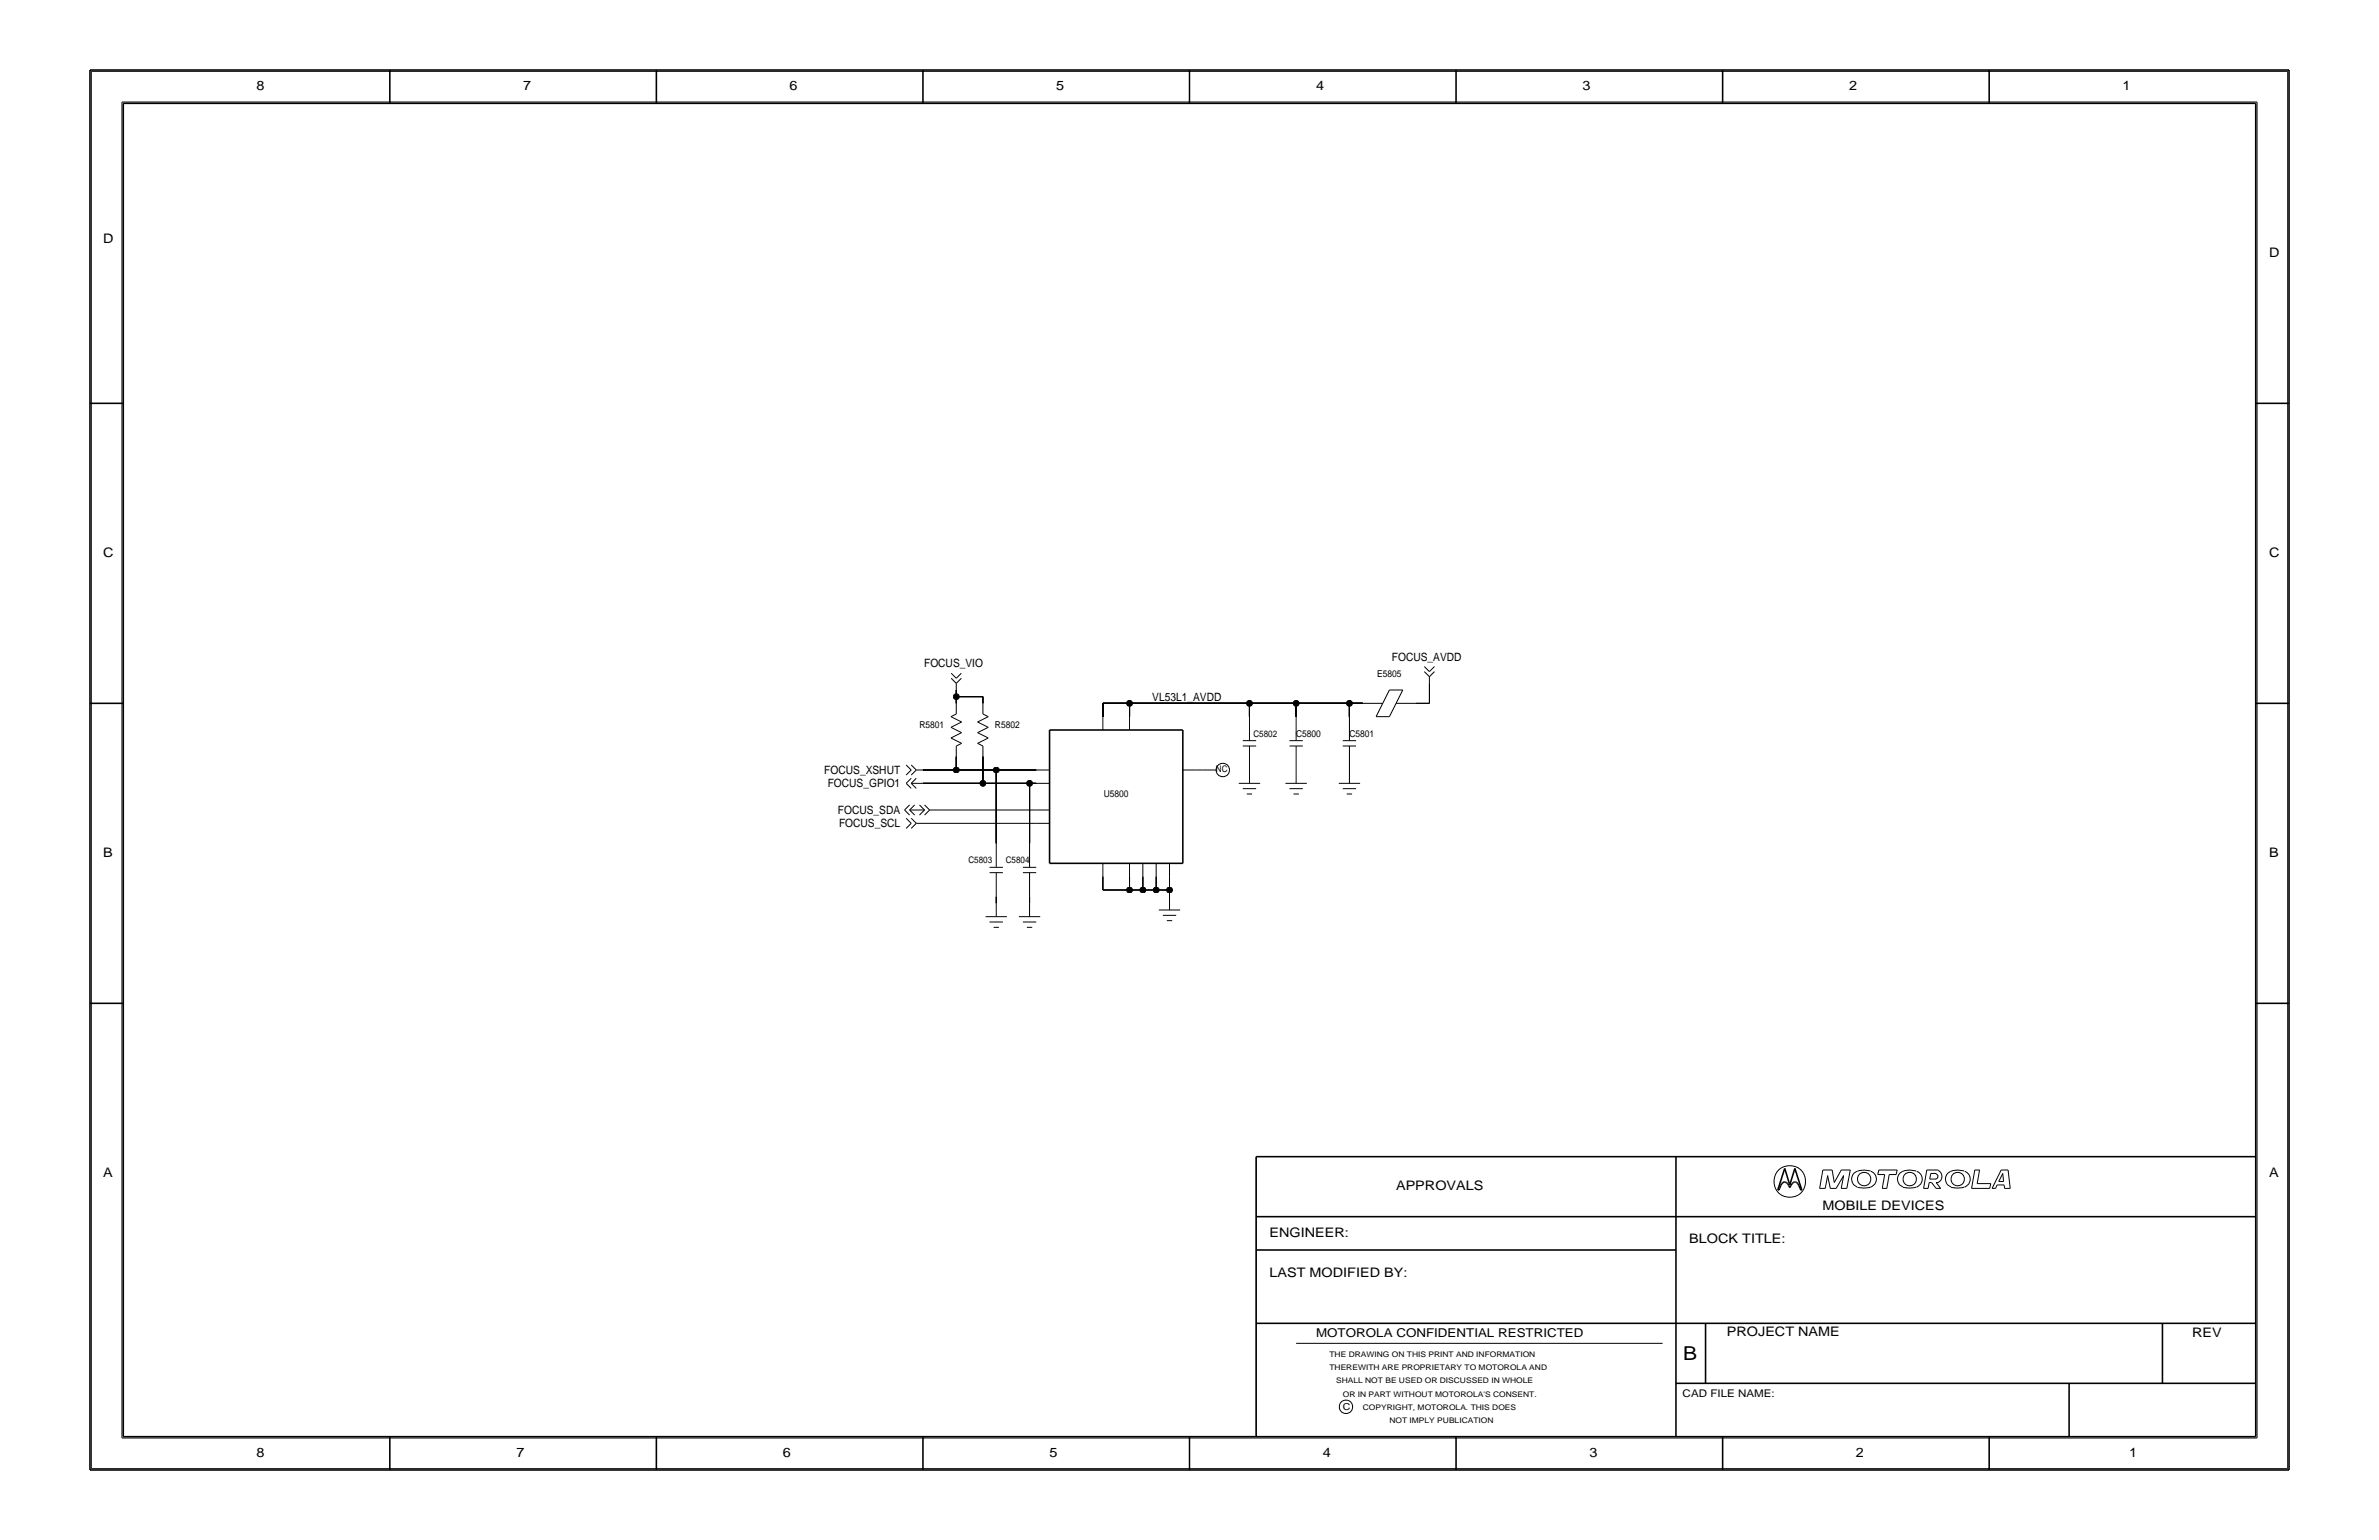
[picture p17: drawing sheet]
<svg xmlns="http://www.w3.org/2000/svg" width="432mm" height="279mm" viewBox="0 0 432 279" stroke-linecap="round" stroke-linejoin="round" font-family="sans-serif">
<defs><g id="words">
<text font-size="3.5" x="305.5" y="246.7">B</text>
<g font-size="2.4">
<text x="46.6" y="16.3">8</text>
<text x="94.9" y="16.3">7</text>
<text x="143.3" y="16.3">6</text>
<text x="191.7" y="16.3">5</text>
<text x="238.9" y="16.3">4</text>
<text x="287.3" y="16.3">3</text>
<text x="335.6" y="16.3">2</text>
<text x="385.2" y="16.3">1</text>
<text x="18.7" y="44.1">D</text>
<text x="411.8" y="46.6">D</text>
<text x="18.7" y="101">C</text>
<text x="411.8" y="101">C</text>
<text x="18.7" y="155.4">B</text>
<text x="411.8" y="155.4">B</text>
<text x="18.7" y="213.5">A</text>
<text x="253.4" y="215.9">APPROVALS</text>
<text x="411.8" y="213.5">A</text>
<text x="330.8" y="219.5">MOBILE DEVICES</text>
<text x="230.4" y="224.4">ENGINEER:</text>
<text x="306.6" y="225.6">BLOCK TITLE:</text>
<text x="230.4" y="231.6">LAST MODIFIED BY:</text>
<text x="313.4" y="242.4">PROJECT NAME</text>
<text x="397.9" y="242.5">REV</text>
<text x="46.6" y="264.3">8</text>
<text x="93.7" y="264.3">7</text>
<text x="142.1" y="264.3">6</text>
<text x="190.5" y="264.3">5</text>
<text x="240.1" y="264.3">4</text>
<text x="288.5" y="264.3">3</text>
<text x="336.9" y="264.3">2</text>
<text x="386.4" y="264.3">1</text>
</g>
<text font-size="2.2" x="238.9" y="242.5">MOTOROLA CONFIDENTIAL RESTRICTED</text>
<g font-size="2.1">
<text x="252.6" y="119.9">FOCUS_AVDD</text>
<text x="167.7" y="121.1">FOCUS_VIO</text>
<text x="209.1" y="127.1">VL53L1_AVDD</text>
<text x="149.6" y="140.4">FOCUS_XSHUT</text>
<text x="150.2" y="142.8">FOCUS_GPIO1</text>
<text x="152.1" y="147.7">FOCUS_SDA</text>
<text x="152.3" y="150.1">FOCUS_SCL</text>
</g>
<text font-size="1.9" x="305.4" y="253.4">CAD FILE NAME:</text>
<g font-size="1.7">
<text x="250" y="122.8">E5805</text>
<text x="166.9" y="132.1">R5801</text>
<text x="180.6" y="132.1">R5802</text>
<text x="235.3" y="133.7">C5800</text>
<text x="244.9" y="133.7">C5801</text>
<text x="200.3" y="144.5">U5800</text>
<text x="243.7" y="255.8">C</text>
</g>
<g font-size="1.6">
<text x="227.5" y="133.7">C5802</text>
<text x="220.7" y="140.1">NC</text>
<text x="175.8" y="156.6">C5803</text>
<text x="182.5" y="156.6">C5804</text>
</g>
<g font-size="1.4">
<text x="241.3" y="246.1">THE DRAWING ON THIS PRINT AND INFORMATION</text>
<text x="241.3" y="248.6">THEREWITH ARE PROPRIETARY TO MOTOROLA AND</text>
<text x="242.5" y="251">SHALL NOT BE USED OR DISCUSSED IN WHOLE</text>
<text x="243.7" y="253.4">OR IN PART WITHOUT MOTOROLA'S CONSENT.</text>
<text x="247.3" y="255.8">COPYRIGHT, MOTOROLA. THIS DOES</text>
<text x="252.2" y="258.2">NOT IMPLY PUBLICATION</text>
</g>
</g></defs>
<!-- layer: Nets -->
<g fill="none" stroke="#000" stroke-width=".18">
<path d="M167.5 139.7h6.1zM173.6 137.3v2.4zM173.6 139.7h7.2zM173.6 126.4v1.2zM173.6 125.2v1.2zM173.6 126.4h4.8zM178.4 137.3v4.8zM178.4 126.4v1.2zM180.8 139.7v13.3zM180.8 139.7h7.3zM200.2 127.6v2.4zM200.2 127.6h4.8z"/>
<path d="M205 127.6v2.4zM205 127.6h21.8zM217.1 139.7h1.2zM226.8 127.6v2.4zM226.8 127.6h8.5zM235.3 127.6h9.6zM235.3 127.6v2.4zM244.9 127.6v2.4zM244.9 127.6h2.4zM257 127.6h2.4zM259.4 124v3.6zM167.5 142.1h10.9z"/>
<path d="M167.5 149.4h20.6zM171.1 147h17zM178.4 142.1h8.5zM186.9 142.1v10.9zM186.9 142.1h1.2zM200.2 159.1v2.4zM205 159.1v2.4zM207.4 159.1v2.4zM209.9 159.1v2.4zM212.3 159.1v2.4zM180.8 162.7v1.2zM186.9 162.7v1.2z"/>
<path d="M200.2 161.5h4.8zM205 161.5h2.4zM207.4 161.5h2.5zM209.9 161.5h2.4zM212.3 161.5v1.2z"/>
</g>
<g fill="#000" stroke="#000" stroke-width=".18">
<circle cx="173.6" cy="126.4" r=".53"/>
<circle cx="173.6" cy="139.7" r=".53"/>
<circle cx="180.8" cy="139.7" r=".53"/>
<circle cx="205" cy="127.6" r=".53"/>
<circle cx="226.8" cy="127.6" r=".53"/>
<circle cx="235.3" cy="127.6" r=".53"/>
<circle cx="244.9" cy="127.6" r=".53"/>
<circle cx="178.4" cy="142.1" r=".53"/>
<circle cx="186.9" cy="142.1" r=".53"/>
<circle cx="205" cy="161.5" r=".53"/>
<circle cx="207.4" cy="161.5" r=".53"/>
<circle cx="209.9" cy="161.5" r=".53"/>
<circle cx="212.3" cy="161.5" r=".53"/>
</g>
<!-- layer: Components -->
<g fill="none" stroke="#000" stroke-width=".18">
<path d="M164.5 138.8l.9 .9zM165.4 139.7l-.9 .9zM165.4 138.8l.9 .9zM166.3 139.7l-.9 .9zM166.3 139.7h1.2zM172.6 132l1.9 .9zM172.6 133.9l1.9-1zM172.6 130l1.9 1zM172.6 132l1.9-1zM172.6 133.9l1.9 1zM172.6 130l1-.5zM172.6 122.1l1 1z"/>
<path d="M172.6 123.1l1 .9zM173.6 135.3l.9-.4zM173.6 123.1l.9-1zM173.6 124l.9-.9zM173.6 124v1.2zM173.6 127.6v1.9zM173.6 135.3v2zM177.4 131l2 1zM177.4 134.9l2-1zM177.4 132.9l2-.9zM177.4 132.9l2 1zM177.4 131l2-1z"/>
<path d="M177.4 134.9l1 .4zM178.4 129.5l1 .5zM178.4 127.6v1.9zM178.4 135.3v2zM188.1 139.7h2.4zM200.2 130v2.4zM205 130v2.4zM214.7 139.7h2.4zM218.3 139.7h2.4zM225.6 135.3h2.4zM225.6 134.4h2.4zM226.8 135.3v4.4z"/>
<path d="M226.8 130v4.4zM226.8 139.7v2.4zM234 135.3h2.5zM234 134.4h2.5zM235.3 135.3v4.4zM235.3 130v4.4zM235.3 139.7v2.4zM243.7 135.3h2.4zM243.7 134.4h2.4zM244.9 135.3v4.4zM244.9 130v4.4zM244.9 139.7v2.4z"/>
<path d="M247.3 127.6h3.7zM249.8 130h2.4zM252.2 125.2l-2.4 4.8zM252.2 125.2h2.4zM253.4 127.6h3.6zM254.6 125.2l-2.4 4.8zM258.5 120.9l.9 .9zM258.5 121.8l.9 1zM259.4 121.8l1-.9zM259.4 122.8l1-1zM259.4 122.8v1.2zM164.2 147l.9 .9z"/>
<path d="M164.2 147l.9-1zM164.5 142.1l.9 .9zM164.5 142.1l.9-.9zM164.5 148.5l.9 .9zM165.1 147l.9 .9zM165.1 147h2.7zM165.1 147l.9-1zM165.4 142.1l.9 .9zM165.4 142.1h2.1zM165.4 142.1l.9-.9zM165.4 149.4l-.9 .9zM165.4 148.5l.9 .9z"/>
<path d="M166.3 149.4l-.9 .9zM166.3 149.4h1.2zM166.9 146l.9 1zM166.9 147.9l.9-.9zM167.8 146l.9 1zM167.8 147.9l.9-.9zM168.7 147h2.4zM179.6 157.4h2.4zM179.6 158.3h2.4zM180.8 158.3v4.4zM180.8 153v4.4zM185.7 157.4h2.4z"/>
<path d="M185.7 158.3h2.4zM186.9 158.3v4.4zM186.9 153v4.4zM188.1 142.1h2.4zM188.1 147h2.4zM188.1 149.4h2.4zM200.2 156.6v2.5zM205 156.6v2.5zM207.4 156.6v2.5zM209.9 156.6v2.5zM212.3 156.6v2.5zM224.9 142.1h3.8z"/>
<path d="M225.6 143.1h2.4zM226.3 144.1h1zM233.3 142.1h3.9zM234 143.1h2.5zM234.8 144.1h.9zM243 142.1h3.9zM243.7 143.1h2.4zM244.4 144.1h1zM178.9 166.3h3.9zM179.6 167.3h2.4zM180.3 168.2h1zM180.8 163.9v2.4z"/>
<path d="M184.9 166.3h3.9zM185.7 167.3h2.4zM186.4 168.2h1zM186.9 163.9v2.4zM210.3 165.1h3.9zM211.1 166.1h2.4zM211.8 167h1zM212.3 162.7v2.4z"/>
<circle cx="221.9" cy="139.7" r="1.22"/>
</g>
<path d="M190.5 132.4v24.2zM190.5 132.4h24.2zM214.7 132.4v24.2zM190.5 156.6h24.2z" fill="none" stroke="#000" stroke-width=".29"/>
<!-- layer: Page Border and Title Block -->
<g fill="none" stroke="#000" stroke-width=".29">
<path d="M16.3 12.7h399.2zM16.3 12.7v254zM22.4 18.7h387zM22.4 18.7v242zM70.8 12.7v6zM119.1 12.7v6zM167.5 12.7v6zM215.9 12.7v6zM264.3 12.7v6zM312.7 12.7v6zM361 12.7v6zM409.4 18.7v242z"/>
<path d="M415.5 12.7v254zM16.3 73.2h6.1zM409.4 73.2h6.1zM16.3 127.6h6.1zM409.4 127.6h6.1zM16.3 182h6.1zM409.4 182h6.1zM228 209.9v50.8zM228 209.9h181.4zM304.2 209.9v50.8zM322.7 215.9h.2zM323 215.6l-.1 .3z"/>
<path d="M323.2 215.1l-.2 .5zM323.4 214.7l-.2 .4zM323.6 214.5h.2zM323.6 214.5l-.2 .2zM323.8 214.5h.2zM323.9 212l1 3zM323.9 212l-1.2 3.9zM324 214.5h.2zM324.2 214.5l.3 .2zM324.5 214.7l.2 .4zM324.7 215.1l.2 .4zM325 215.1l-.1 .4z"/>
<path d="M325.3 214.7l-.3 .4zM325.5 214.5h.2zM325.5 214.5l-.2 .2zM325.7 214.5h.2zM325.8 212l1.2 3.9zM325.8 212l-.9 3zM325.9 214.5h.2zM326.1 214.5l.2 .2zM326.3 214.7l.2 .4zM326.5 215.1l.2 .5zM326.7 215.6l.1 .3zM326.8 215.9h.2z"/>
<path d="M228 220.7h181.4zM228 226.8h76.2zM228 240.1h181.4zM304.2 251h105.2zM309.6 240.1v10.9zM375.6 251v9.7zM392.5 240.1v10.9zM16.3 266.7h399.2zM22.4 260.7h387zM70.8 260.7v6zM119.1 260.7v6zM167.5 260.7v6z"/>
<path d="M215.9 260.7v6zM264.3 260.7v6zM312.7 260.7v6zM361 260.7v6z"/>
</g>
<g fill="none" stroke="#000" stroke-width=".18">
<path d="M16.6 12.9v253.6zM16.6 12.9h398.6zM22.1 18.5v242.4zM22.1 18.5h387.6zM409.7 18.5v242.4zM415.2 12.9v253.6zM330.3 215.6h1zM330.9 212.3h1.6zM330.9 212.3l-.6 3.3zM331.7 213.3l-.4 2.3zM331.7 213.3l.5 2.3zM332.2 215.6h1.1z"/>
<path d="M332.5 212.3l.4 2.2zM334.2 212.3h1.6zM334.2 212.3l-1.3 2.2zM334.2 215.6h1zM334.6 213.3l-.4 2.3zM334.6 213.3l-1.3 2.3zM335.8 212.3l-.6 3.3zM337 212.5a1.52 1.52 0 0 0-.9 1.5 1.52 1.52 0 0 0 1 1.4M339.5 212.5l-.1-.1a3.8 3.8 0 0 0-2.3 .1M339.6 212.5a1.56 1.56 0 0 1 .9 1.8 1.56 1.56 0 0 1-1.6 1.2l-1.8-.1M340.8 213.1h1.3zM341 212.3h3.4z"/>
<path d="M341 212.3l-.2 .8zM341.6 215.6h.9zM342.1 213.1l-.5 2.5zM342.9 213.1l-.4 2.5zM342.9 213.1h1.3zM344.4 212.3l-.2 .8zM347.8 212.5a2.85 2.85 0 0 0-3.2 .7 1.55 1.55 0 0 0 .8 2.2M347.8 215.4l-1.3 .1-1.1-.1M347.9 212.5a1.51 1.51 0 0 1 1 1.4 1.51 1.51 0 0 1-1 1.5M349.1 215.6h.9zM349.7 212.3h2.1zM349.7 212.3l-.6 3.3z"/>
<path d="M350.2 214.5h.4zM350.2 214.5l-.2 1.1zM350.3 213.9h1.1zM350.4 212.9h1zM350.4 212.9l-.1 1zM350.6 214.5l.8 1.1zM351.4 213a.47 .47 0 0 1 .3 .5 .47 .47 0 0 1-.3 .4M351.4 214.5l.8 1.1zM351.4 214.5h.4zM351.4 215.6h.8zM351.8 212.4a1.18 1.18 0 0 1 .7 1.1 1.18 1.18 0 0 1-.7 1M356.5 212.5a2.85 2.85 0 0 0-3.2 .7 1.55 1.55 0 0 0 .8 2.2"/>
<path d="M356.5 215.4l-1.3 .1-1.1-.1M356.6 212.5a1.51 1.51 0 0 1 1 1.4 1.51 1.51 0 0 1-1 1.5M357.9 215.6h3.2zM358.4 212.3h.9zM358.4 212.3l-.5 3.3zM358.9 214.7h2.4zM359.3 212.3l-.4 2.4zM361.3 214.7l-.2 .9zM361.6 215.6h.6zM362.5 215h1.3zM362.5 215l-.3 .6zM362.8 214.4h.9z"/>
<path d="M363.2 212.3l-1.6 3.3zM363.2 212.3h1.3zM363.5 212.9l-.7 1.5zM363.5 212.9l.2 1.5zM363.8 215v.6zM363.8 215.6h1.1zM364.5 212.3l.4 3.3zM235.3 243.7h66.5zM16.6 266.5h398.6zM22.1 260.9h387.6z"/>
<circle cx="324.8" cy="214.4" r="2.88"/>
<circle cx="338.3" cy="213.9" r="1.22"/>
<circle cx="346.6" cy="213.9" r="1.22"/>
<circle cx="355.3" cy="213.9" r="1.22"/>
<circle cx="244.3" cy="255.2" r="1.22"/>
</g>
<use href="#words"/>
</svg>
